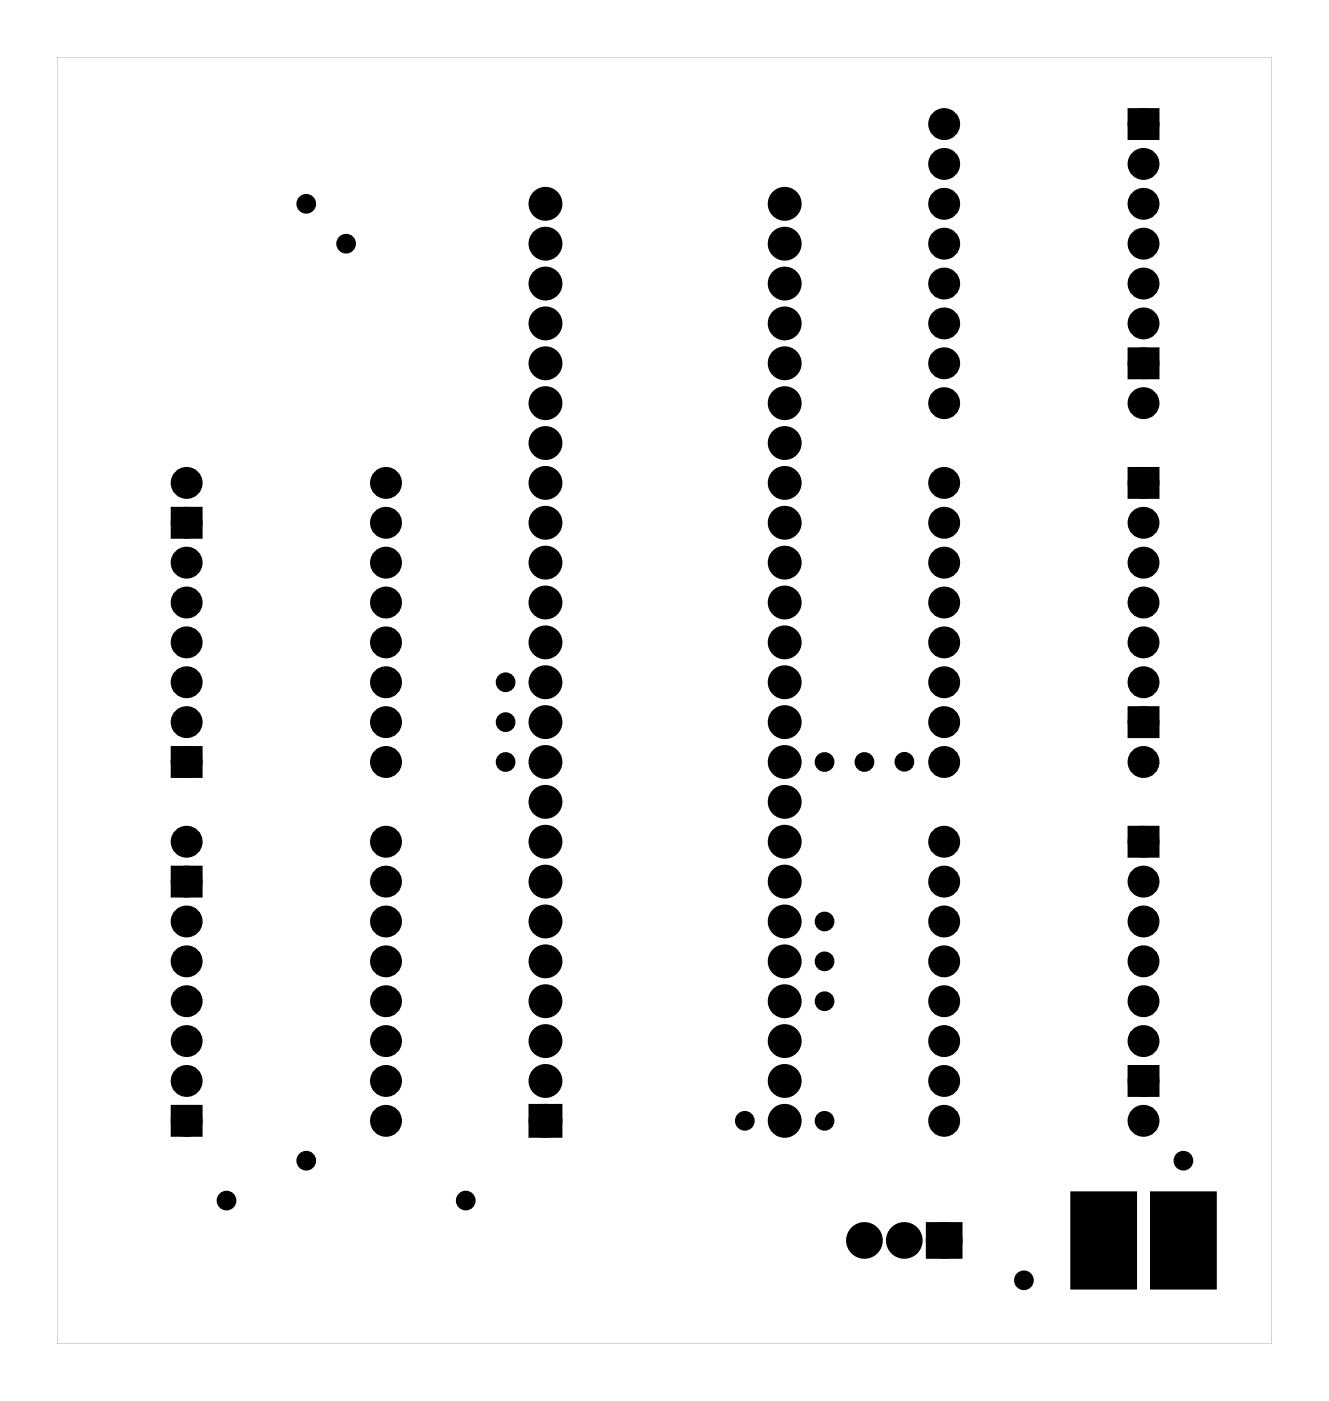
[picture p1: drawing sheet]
<svg xmlns="http://www.w3.org/2000/svg" width="85mm" height="89mm" viewBox="0 0 85 89" stroke-linecap="round" stroke-linejoin="round" font-family="sans-serif">
<g fill="#000">
<path d="M72.2 7.3h1.3v1.2h-1.3zM11.3 32.7h1.2v1.2h-1.2zM72.2 22.5h1.3v1.3h-1.3zM72.2 30.1h1.3v1.3h-1.3zM11.3 55.5h1.2v1.3h-1.2zM11.3 47.9h1.2v1.3h-1.2zM72.2 45.4h1.3v1.2h-1.3zM72.2 53h1.3v1.3h-1.3zM11.3 70.8h1.2v1.2h-1.2zM34.1 70.7h1.3v1.4h-1.3zM59.4 78.2h1.5v1.6h-1.5zM72.2 68.2h1.3v1.3h-1.3z"/>
<path d="M68.3 76h4v6h-4zM73.4 76h4v6h-4z"/>
<path d="M3.6 3.6v82h77.4v-82zM3.6 3.6h77.4v82h-77.4z"/>
</g>
<g fill="none" stroke="#000" stroke-width=".76" stroke-linecap="butt">
<path d="M72.2 7.3h1.3v1.2h-1.3zM11.3 32.7h1.2v1.2h-1.2zM72.2 22.5h1.3v1.3h-1.3zM72.2 30.1h1.3v1.3h-1.3zM11.3 55.5h1.2v1.3h-1.2zM11.3 47.9h1.2v1.3h-1.2zM72.2 45.4h1.3v1.2h-1.3zM72.2 53h1.3v1.3h-1.3zM11.3 70.8h1.2v1.2h-1.2zM34.1 70.7h1.3v1.4h-1.3zM59.4 78.2h1.5v1.6h-1.5zM72.2 68.2h1.3v1.3h-1.3z"/>
<circle cx="34.8" cy="15.5" r=".7"/>
<circle cx="34.8" cy="13" r=".7"/>
<circle cx="34.8" cy="18.1" r=".7"/>
<circle cx="50" cy="15.5" r=".7"/>
<circle cx="50" cy="13" r=".7"/>
<circle cx="50" cy="18.1" r=".7"/>
<circle cx="60.2" cy="18.1" r=".64"/>
<circle cx="60.2" cy="15.5" r=".64"/>
<circle cx="60.2" cy="7.9" r=".64"/>
<circle cx="60.2" cy="13" r=".64"/>
<circle cx="60.2" cy="10.4" r=".64"/>
<circle cx="72.9" cy="7.9" r=".64"/>
<circle cx="72.9" cy="10.4" r=".64"/>
<circle cx="72.9" cy="15.5" r=".64"/>
<circle cx="72.9" cy="13" r=".64"/>
<circle cx="72.9" cy="18.1" r=".64"/>
<circle cx="11.9" cy="33.3" r=".64"/>
<circle cx="11.9" cy="30.8" r=".64"/>
<circle cx="11.9" cy="38.4" r=".64"/>
<circle cx="11.9" cy="35.8" r=".64"/>
<circle cx="24.6" cy="33.3" r=".64"/>
<circle cx="24.6" cy="38.4" r=".64"/>
<circle cx="24.6" cy="30.8" r=".64"/>
<circle cx="24.6" cy="35.8" r=".64"/>
<circle cx="34.8" cy="35.8" r=".7"/>
<circle cx="34.8" cy="38.4" r=".7"/>
<circle cx="34.8" cy="33.3" r=".7"/>
<circle cx="34.8" cy="30.8" r=".7"/>
<circle cx="34.8" cy="25.7" r=".7"/>
<circle cx="34.8" cy="23.1" r=".7"/>
<circle cx="34.8" cy="20.6" r=".7"/>
<circle cx="34.8" cy="28.2" r=".7"/>
<circle cx="50" cy="38.4" r=".7"/>
<circle cx="50" cy="23.1" r=".7"/>
<circle cx="50" cy="30.8" r=".7"/>
<circle cx="50" cy="20.6" r=".7"/>
<circle cx="50" cy="33.3" r=".7"/>
<circle cx="50" cy="28.2" r=".7"/>
<circle cx="50" cy="25.7" r=".7"/>
<circle cx="50" cy="35.8" r=".7"/>
<circle cx="60.2" cy="20.6" r=".64"/>
<circle cx="60.2" cy="23.1" r=".64"/>
<circle cx="60.2" cy="38.4" r=".64"/>
<circle cx="60.2" cy="30.8" r=".64"/>
<circle cx="60.2" cy="25.7" r=".64"/>
<circle cx="60.2" cy="35.8" r=".64"/>
<circle cx="60.2" cy="33.3" r=".64"/>
<circle cx="72.9" cy="30.8" r=".64"/>
<circle cx="72.9" cy="23.1" r=".64"/>
<circle cx="72.9" cy="35.8" r=".64"/>
<circle cx="72.9" cy="33.3" r=".64"/>
<circle cx="72.9" cy="25.7" r=".64"/>
<circle cx="72.9" cy="20.6" r=".64"/>
<circle cx="72.9" cy="38.4" r=".64"/>
<circle cx="11.9" cy="46" r=".64"/>
<circle cx="11.9" cy="48.5" r=".64"/>
<circle cx="11.9" cy="58.7" r=".64"/>
<circle cx="11.9" cy="40.9" r=".64"/>
<circle cx="11.9" cy="43.5" r=".64"/>
<circle cx="11.9" cy="53.6" r=".64"/>
<circle cx="11.9" cy="56.2" r=".64"/>
<circle cx="24.6" cy="48.5" r=".64"/>
<circle cx="24.6" cy="46" r=".64"/>
<circle cx="24.6" cy="53.6" r=".64"/>
<circle cx="24.6" cy="56.2" r=".64"/>
<circle cx="24.6" cy="58.7" r=".64"/>
<circle cx="24.6" cy="40.9" r=".64"/>
<circle cx="24.6" cy="43.5" r=".64"/>
<circle cx="34.8" cy="58.7" r=".7"/>
<circle cx="34.8" cy="56.2" r=".7"/>
<circle cx="34.8" cy="53.6" r=".7"/>
<circle cx="34.8" cy="51.1" r=".7"/>
<circle cx="34.8" cy="43.5" r=".7"/>
<circle cx="34.8" cy="40.9" r=".7"/>
<circle cx="34.8" cy="48.5" r=".7"/>
<circle cx="34.8" cy="46" r=".7"/>
<circle cx="50" cy="58.7" r=".7"/>
<circle cx="50" cy="53.6" r=".7"/>
<circle cx="50" cy="56.2" r=".7"/>
<circle cx="50" cy="51.1" r=".7"/>
<circle cx="50" cy="43.5" r=".7"/>
<circle cx="50" cy="46" r=".7"/>
<circle cx="50" cy="40.9" r=".7"/>
<circle cx="50" cy="48.5" r=".7"/>
<circle cx="60.2" cy="43.5" r=".64"/>
<circle cx="60.2" cy="56.2" r=".64"/>
<circle cx="60.2" cy="40.9" r=".64"/>
<circle cx="60.2" cy="58.7" r=".64"/>
<circle cx="60.2" cy="53.6" r=".64"/>
<circle cx="60.2" cy="48.5" r=".64"/>
<circle cx="60.2" cy="46" r=".64"/>
<circle cx="72.9" cy="53.6" r=".64"/>
<circle cx="72.9" cy="58.7" r=".64"/>
<circle cx="72.9" cy="56.2" r=".64"/>
<circle cx="72.9" cy="48.5" r=".64"/>
<circle cx="72.9" cy="46" r=".64"/>
<circle cx="72.9" cy="43.5" r=".64"/>
<circle cx="72.9" cy="40.9" r=".64"/>
<circle cx="11.9" cy="63.8" r=".64"/>
<circle cx="11.9" cy="66.3" r=".64"/>
<circle cx="11.9" cy="68.9" r=".64"/>
<circle cx="11.9" cy="61.2" r=".64"/>
<circle cx="11.9" cy="71.4" r=".64"/>
<circle cx="24.6" cy="61.2" r=".64"/>
<circle cx="24.6" cy="63.8" r=".64"/>
<circle cx="24.6" cy="68.9" r=".64"/>
<circle cx="24.6" cy="66.3" r=".64"/>
<circle cx="24.6" cy="71.4" r=".64"/>
<circle cx="34.8" cy="63.8" r=".7"/>
<circle cx="34.8" cy="68.9" r=".7"/>
<circle cx="34.8" cy="66.3" r=".7"/>
<circle cx="34.8" cy="61.2" r=".7"/>
<circle cx="34.8" cy="71.4" r=".7"/>
<circle cx="50" cy="66.3" r=".7"/>
<circle cx="50" cy="63.8" r=".7"/>
<circle cx="50" cy="68.9" r=".7"/>
<circle cx="50" cy="61.2" r=".7"/>
<circle cx="50" cy="71.4" r=".7"/>
<circle cx="55.1" cy="79" r=".79"/>
<circle cx="57.6" cy="79" r=".79"/>
<circle cx="60.2" cy="61.2" r=".64"/>
<circle cx="60.2" cy="66.3" r=".64"/>
<circle cx="60.2" cy="71.4" r=".64"/>
<circle cx="60.2" cy="68.9" r=".64"/>
<circle cx="60.2" cy="63.8" r=".64"/>
<circle cx="60.2" cy="79" r=".79"/>
<circle cx="72.9" cy="71.4" r=".64"/>
<circle cx="72.9" cy="68.9" r=".64"/>
<circle cx="72.9" cy="66.3" r=".64"/>
<circle cx="72.9" cy="63.8" r=".64"/>
<circle cx="72.9" cy="61.2" r=".64"/>
</g>
<g fill="#000">
<circle cx="19.5" cy="13" r=".35"/>
<circle cx="22.1" cy="15.5" r=".35"/>
<circle cx="34.8" cy="15.5" r=".7"/>
<circle cx="34.8" cy="13" r=".7"/>
<circle cx="34.8" cy="18.1" r=".7"/>
<circle cx="50" cy="15.5" r=".7"/>
<circle cx="50" cy="13" r=".7"/>
<circle cx="50" cy="18.1" r=".7"/>
<circle cx="60.2" cy="7.9" r=".64"/>
<circle cx="60.2" cy="18.1" r=".64"/>
<circle cx="60.2" cy="15.5" r=".64"/>
<circle cx="60.2" cy="13" r=".64"/>
<circle cx="60.2" cy="10.4" r=".64"/>
<circle cx="72.9" cy="7.9" r=".64"/>
<circle cx="72.9" cy="15.5" r=".64"/>
<circle cx="72.9" cy="18.1" r=".64"/>
<circle cx="72.9" cy="13" r=".64"/>
<circle cx="72.9" cy="10.4" r=".64"/>
<circle cx="11.9" cy="38.4" r=".64"/>
<circle cx="11.9" cy="35.8" r=".64"/>
<circle cx="11.9" cy="30.8" r=".64"/>
<circle cx="11.9" cy="33.3" r=".64"/>
<circle cx="24.6" cy="38.4" r=".64"/>
<circle cx="24.6" cy="35.8" r=".64"/>
<circle cx="24.6" cy="33.3" r=".64"/>
<circle cx="24.6" cy="30.8" r=".64"/>
<circle cx="34.8" cy="25.7" r=".7"/>
<circle cx="34.8" cy="20.6" r=".7"/>
<circle cx="34.8" cy="23.1" r=".7"/>
<circle cx="34.8" cy="38.4" r=".7"/>
<circle cx="34.8" cy="35.8" r=".7"/>
<circle cx="34.8" cy="28.2" r=".7"/>
<circle cx="34.8" cy="33.3" r=".7"/>
<circle cx="34.8" cy="30.8" r=".7"/>
<circle cx="50" cy="25.7" r=".7"/>
<circle cx="50" cy="20.6" r=".7"/>
<circle cx="50" cy="23.1" r=".7"/>
<circle cx="50" cy="38.4" r=".7"/>
<circle cx="50" cy="35.8" r=".7"/>
<circle cx="50" cy="33.3" r=".7"/>
<circle cx="50" cy="30.8" r=".7"/>
<circle cx="50" cy="28.2" r=".7"/>
<circle cx="60.2" cy="25.7" r=".64"/>
<circle cx="60.2" cy="20.6" r=".64"/>
<circle cx="60.2" cy="23.1" r=".64"/>
<circle cx="60.2" cy="35.8" r=".64"/>
<circle cx="60.2" cy="38.4" r=".64"/>
<circle cx="60.2" cy="33.3" r=".64"/>
<circle cx="60.2" cy="30.8" r=".64"/>
<circle cx="72.9" cy="25.7" r=".64"/>
<circle cx="72.9" cy="20.6" r=".64"/>
<circle cx="72.9" cy="23.1" r=".64"/>
<circle cx="72.9" cy="35.8" r=".64"/>
<circle cx="72.9" cy="38.4" r=".64"/>
<circle cx="72.9" cy="33.3" r=".64"/>
<circle cx="72.9" cy="30.8" r=".64"/>
<circle cx="11.9" cy="56.2" r=".64"/>
<circle cx="11.9" cy="43.5" r=".64"/>
<circle cx="11.9" cy="40.9" r=".64"/>
<circle cx="11.9" cy="46" r=".64"/>
<circle cx="11.9" cy="53.6" r=".64"/>
<circle cx="11.9" cy="48.5" r=".64"/>
<circle cx="11.9" cy="58.7" r=".64"/>
<circle cx="24.6" cy="56.2" r=".64"/>
<circle cx="24.6" cy="43.5" r=".64"/>
<circle cx="24.6" cy="40.9" r=".64"/>
<circle cx="24.6" cy="46" r=".64"/>
<circle cx="24.6" cy="53.6" r=".64"/>
<circle cx="24.6" cy="58.7" r=".64"/>
<circle cx="24.6" cy="48.5" r=".64"/>
<circle cx="32.2" cy="46" r=".35"/>
<circle cx="32.2" cy="43.5" r=".35"/>
<circle cx="32.2" cy="48.5" r=".35"/>
<circle cx="34.8" cy="46" r=".7"/>
<circle cx="34.8" cy="53.6" r=".7"/>
<circle cx="34.8" cy="48.5" r=".7"/>
<circle cx="34.8" cy="58.7" r=".7"/>
<circle cx="34.8" cy="43.5" r=".7"/>
<circle cx="34.8" cy="40.9" r=".7"/>
<circle cx="34.8" cy="56.2" r=".7"/>
<circle cx="34.8" cy="51.1" r=".7"/>
<circle cx="50" cy="46" r=".7"/>
<circle cx="50" cy="58.7" r=".7"/>
<circle cx="50" cy="48.5" r=".7"/>
<circle cx="50" cy="53.6" r=".7"/>
<circle cx="50" cy="40.9" r=".7"/>
<circle cx="50" cy="43.5" r=".7"/>
<circle cx="50" cy="56.2" r=".7"/>
<circle cx="50" cy="51.1" r=".7"/>
<circle cx="52.5" cy="58.7" r=".35"/>
<circle cx="52.5" cy="48.5" r=".35"/>
<circle cx="55.1" cy="48.5" r=".35"/>
<circle cx="57.6" cy="48.5" r=".35"/>
<circle cx="60.2" cy="53.6" r=".64"/>
<circle cx="60.2" cy="48.5" r=".64"/>
<circle cx="60.2" cy="58.7" r=".64"/>
<circle cx="60.2" cy="46" r=".64"/>
<circle cx="60.2" cy="40.9" r=".64"/>
<circle cx="60.2" cy="43.5" r=".64"/>
<circle cx="60.2" cy="56.2" r=".64"/>
<circle cx="72.9" cy="53.6" r=".64"/>
<circle cx="72.9" cy="48.5" r=".64"/>
<circle cx="72.9" cy="58.7" r=".64"/>
<circle cx="72.9" cy="46" r=".64"/>
<circle cx="72.9" cy="40.9" r=".64"/>
<circle cx="72.9" cy="43.5" r=".64"/>
<circle cx="72.9" cy="56.2" r=".64"/>
<circle cx="11.9" cy="61.2" r=".64"/>
<circle cx="11.9" cy="66.3" r=".64"/>
<circle cx="11.9" cy="71.4" r=".64"/>
<circle cx="11.9" cy="68.9" r=".64"/>
<circle cx="11.9" cy="63.8" r=".64"/>
<circle cx="14.4" cy="76.5" r=".35"/>
<circle cx="19.5" cy="73.9" r=".35"/>
<circle cx="24.6" cy="61.2" r=".64"/>
<circle cx="24.6" cy="66.3" r=".64"/>
<circle cx="24.6" cy="71.4" r=".64"/>
<circle cx="24.6" cy="68.9" r=".64"/>
<circle cx="24.6" cy="63.8" r=".64"/>
<circle cx="29.7" cy="76.5" r=".35"/>
<circle cx="34.8" cy="66.3" r=".7"/>
<circle cx="34.8" cy="63.8" r=".7"/>
<circle cx="34.8" cy="71.4" r=".7"/>
<circle cx="34.8" cy="68.9" r=".7"/>
<circle cx="34.8" cy="61.2" r=".7"/>
<circle cx="47.5" cy="71.4" r=".35"/>
<circle cx="50" cy="66.3" r=".7"/>
<circle cx="50" cy="63.8" r=".7"/>
<circle cx="50" cy="68.9" r=".7"/>
<circle cx="50" cy="71.4" r=".7"/>
<circle cx="50" cy="61.2" r=".7"/>
<circle cx="52.5" cy="63.8" r=".35"/>
<circle cx="52.5" cy="71.4" r=".35"/>
<circle cx="52.5" cy="61.2" r=".35"/>
<circle cx="55.1" cy="79" r=".79"/>
<circle cx="57.6" cy="79" r=".79"/>
<circle cx="60.2" cy="68.9" r=".64"/>
<circle cx="60.2" cy="63.8" r=".64"/>
<circle cx="60.2" cy="71.4" r=".64"/>
<circle cx="60.2" cy="66.3" r=".64"/>
<circle cx="60.2" cy="61.2" r=".64"/>
<circle cx="60.2" cy="79" r=".79"/>
<circle cx="72.9" cy="63.8" r=".64"/>
<circle cx="72.9" cy="68.9" r=".64"/>
<circle cx="72.9" cy="66.3" r=".64"/>
<circle cx="72.9" cy="71.4" r=".64"/>
<circle cx="72.9" cy="61.2" r=".64"/>
<circle cx="75.4" cy="73.9" r=".35"/>
<circle cx="65.2" cy="81.6" r=".35"/>
</g>
<path d="M68.3 76h4v6h-4zM73.4 76h4v6h-4z" fill="none" stroke="#000" stroke-width=".25"/>
<g fill="none" stroke="#000" stroke-width=".55">
<circle cx="19.5" cy="13" r=".35"/>
<circle cx="22.1" cy="15.5" r=".35"/>
<circle cx="32.2" cy="48.5" r=".35"/>
<circle cx="32.2" cy="46" r=".35"/>
<circle cx="32.2" cy="43.5" r=".35"/>
<circle cx="52.5" cy="58.7" r=".35"/>
<circle cx="52.5" cy="48.5" r=".35"/>
<circle cx="55.1" cy="48.5" r=".35"/>
<circle cx="57.6" cy="48.5" r=".35"/>
<circle cx="14.4" cy="76.5" r=".35"/>
<circle cx="19.5" cy="73.9" r=".35"/>
<circle cx="29.7" cy="76.5" r=".35"/>
<circle cx="47.5" cy="71.4" r=".35"/>
<circle cx="52.5" cy="63.8" r=".35"/>
<circle cx="52.5" cy="71.4" r=".35"/>
<circle cx="52.5" cy="61.2" r=".35"/>
<circle cx="75.4" cy="73.9" r=".35"/>
<circle cx="65.2" cy="81.6" r=".35"/>
</g>
</svg>
